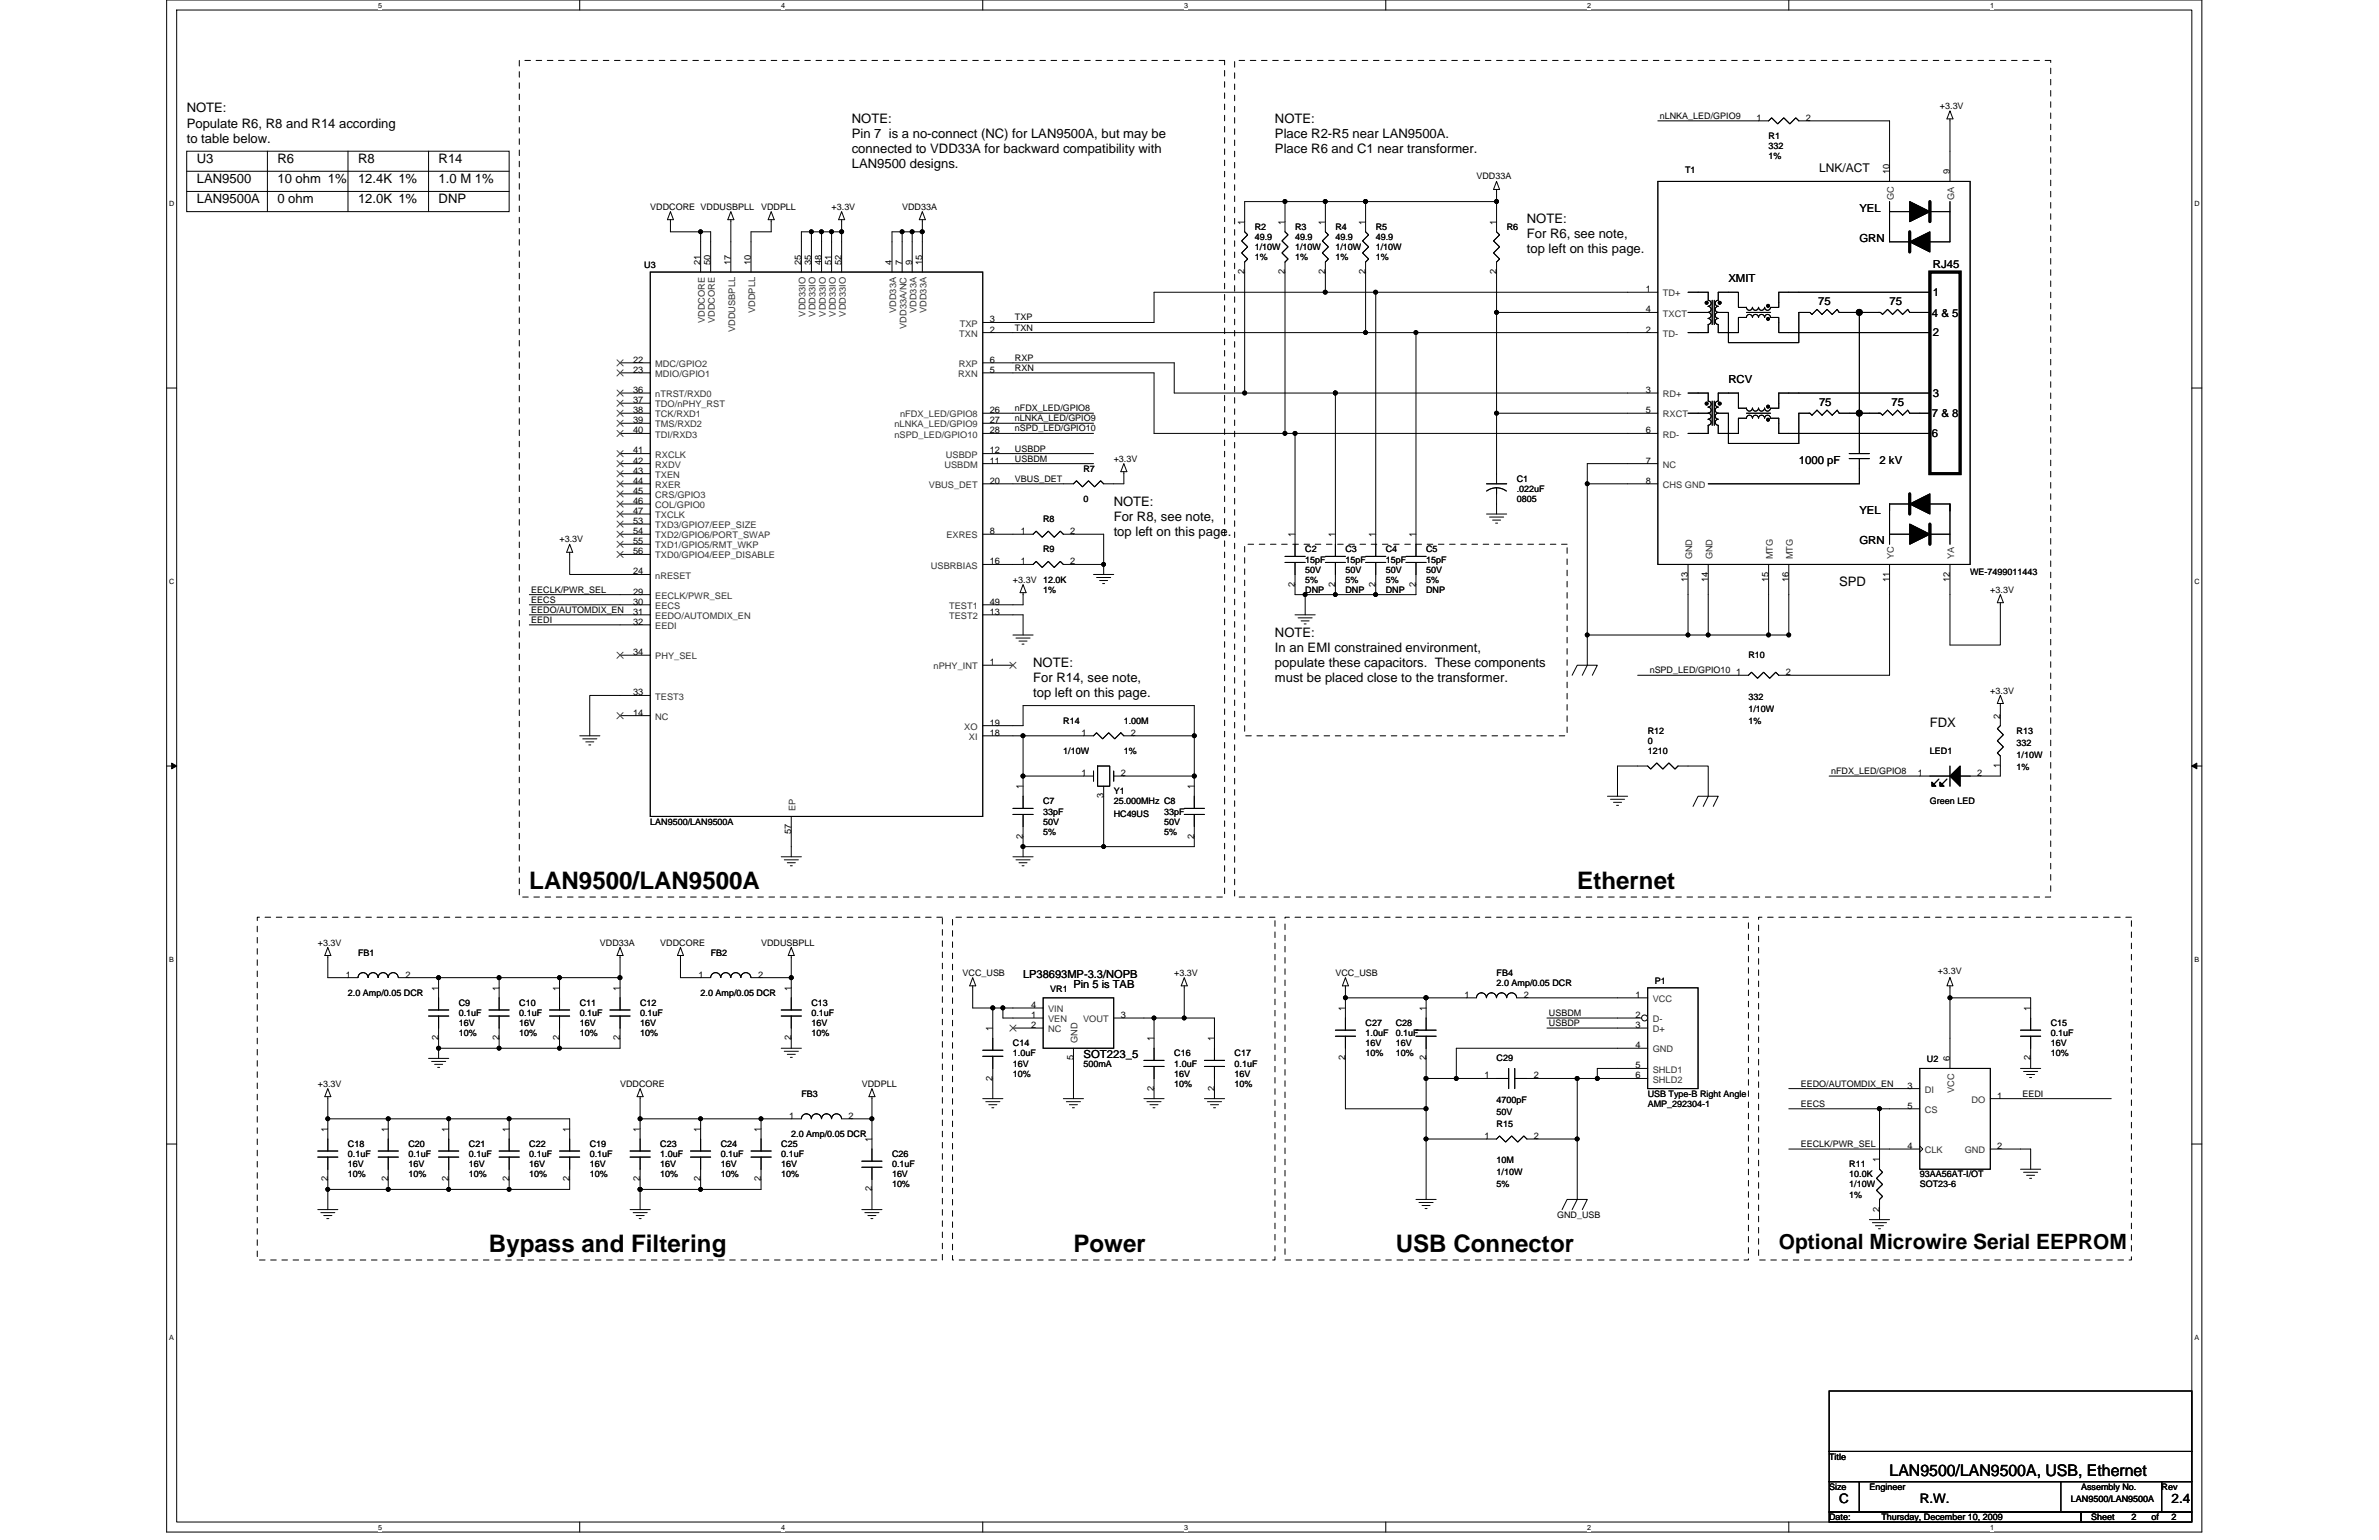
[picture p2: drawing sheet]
<svg xmlns="http://www.w3.org/2000/svg" width="432mm" height="279mm" viewBox="0 0 432 279" stroke-linecap="round" stroke-linejoin="round" font-family="sans-serif">
<defs><g id="words">
<g font-size="4.4">
<text x="96.1" y="161.3">LAN9500/LAN9500A</text>
<text x="286.3" y="161.3">Ethernet</text>
<text x="88.8" y="227.2">Bypass and Filtering</text>
<text x="194.8" y="227.2">Power</text>
<text x="253.3" y="227.2">USB Connector</text>
</g>
<text font-size="3.8" x="322.9" y="226.6">Optional Microwire Serial EEPROM</text>
<text font-size="2.9" x="343" y="267.8">LAN9500/LAN9500A, USB, Ethernet</text>
<g font-size="2.4">
<text x="33.9" y="20.4">NOTE:</text>
<text x="33.9" y="23.1">Populate R6, R8 and R14 according</text>
<text x="154.6" y="22.2">NOTE:</text>
<text x="231.4" y="22.2">NOTE:</text>
<text x="33.9" y="25.9">to table below.</text>
<text x="35.7" y="29.5">U3</text>
<text x="50.4" y="29.5">R6</text>
<text x="65" y="29.5">R8</text>
<text x="79.6" y="29.5">R14</text>
<text x="154.6" y="25">Pin 7 is a no-connect (NC) for LAN9500A, but may be</text>
<text x="154.6" y="27.7">connected to VDD33A for backward compatibility with</text>
<text x="231.4" y="25">Place R2-R5 near LAN9500A.</text>
<text x="231.4" y="27.7">Place R6 and C1 near transformer.</text>
<text x="35.7" y="33.2">LAN9500</text>
<text x="50.4" y="33.2">10 ohm 1%</text>
<text x="65" y="33.2">12.4K 1%</text>
<text x="79.6" y="33.2">1.0 M 1%</text>
<text x="154.6" y="30.4">LAN9500 designs.</text>
<text x="35.7" y="36.9">LAN9500A</text>
<text x="50.4" y="36.9">0 ohm</text>
<text x="65" y="36.9">12.0K 1%</text>
<text x="79.6" y="36.9">DNP</text>
<text x="277.1" y="40.5">NOTE:</text>
<text x="277.1" y="43.2">For R6, see note,</text>
<text x="277.1" y="46">top left on this page.</text>
<text x="202.1" y="91.7">NOTE:</text>
<text x="202.1" y="94.4">For R8, see note,</text>
<text x="202.1" y="97.2">top left on this page.</text>
<text x="333.8" y="106.3">SPD</text>
<text x="231.4" y="115.5">NOTE:</text>
<text x="231.4" y="118.2">In an EMI constrained environment,</text>
<text x="187.5" y="121">NOTE:</text>
<text x="187.5" y="123.7">For R14, see note,</text>
<text x="231.4" y="120.9">populate these capacitors. These components</text>
<text x="231.4" y="123.7">must be placed close to the transformer.</text>
<text x="187.5" y="126.4">top left on this page.</text>
<text x="350.3" y="132">FDX</text>
<text x="333.8" y="272.8">C</text>
<text x="348.4" y="272.8">R.W.</text>
<text x="394.2" y="272.8">2.4</text>
</g>
<text font-size="2.2" x="330.2" y="31.2">LNK/ACT</text>
<g font-size="2">
<text x="337.5" y="38.4">YEL</text>
<text x="337.5" y="43.9">GRN</text>
<text x="313.7" y="51.2">XMIT</text>
<text x="350.8" y="48.6">RJ45</text>
<text x="350.8" y="53.7">1</text>
<text x="330" y="55.4">75</text>
<text x="343" y="55.4">75</text>
<text x="350.6" y="57.6">4 &amp; 5</text>
<text x="350.8" y="61">2</text>
<text x="313.7" y="69.4">RCV</text>
<text x="330.2" y="73.7">75</text>
<text x="343.3" y="73.7">75</text>
<text x="350.6" y="75.7">7 &amp; 8</text>
<text x="350.8" y="72">3</text>
<text x="350.6" y="79.3">6</text>
<text x="326.5" y="84.1">1000 pF</text>
<text x="341.1" y="84.1">2 kV</text>
<text x="337.5" y="93.2">YEL</text>
<text x="337.5" y="98.7">GRN</text>
<text x="185.7" y="177.4">LP38693MP-3.3/NOPB</text>
<text x="194.8" y="179.2">Pin 5 is TAB</text>
<text x="196.7" y="192">SOT223_5</text>
</g>
<g font-size="1.7">
<text x="318.8" y="21.9">1</text>
<text x="327.8" y="21.9">2</text>
<text x="342.9" y="31.6" transform="rotate(-90 342.9 31.6)">10</text>
<text x="353.9" y="31.6" transform="rotate(-90 353.9 31.6)">9</text>
<text x="225.9" y="40.8" transform="rotate(-90 225.9 40.8)">1</text>
<text x="233.2" y="40.8" transform="rotate(-90 233.2 40.8)">1</text>
<text x="240.5" y="40.8" transform="rotate(-90 240.5 40.8)">1</text>
<text x="247.8" y="40.8" transform="rotate(-90 247.8 40.8)">1</text>
<text x="271.6" y="40.8" transform="rotate(-90 271.6 40.8)">1</text>
<text x="127.1" y="48.1" transform="rotate(-90 127.1 48.1)">21</text>
<text x="129" y="48.1" transform="rotate(-90 129 48.1)">50</text>
<text x="132.6" y="48.1" transform="rotate(-90 132.6 48.1)">17</text>
<text x="136.3" y="48.1" transform="rotate(-90 136.3 48.1)">10</text>
<text x="145.4" y="48.1" transform="rotate(-90 145.4 48.1)">25</text>
<text x="147.3" y="48.1" transform="rotate(-90 147.3 48.1)">35</text>
<text x="149.1" y="48.1" transform="rotate(-90 149.1 48.1)">48</text>
<text x="150.9" y="48.1" transform="rotate(-90 150.9 48.1)">51</text>
<text x="152.7" y="48.1" transform="rotate(-90 152.7 48.1)">52</text>
<text x="161.9" y="48.1" transform="rotate(-90 161.9 48.1)">4</text>
<text x="163.7" y="48.1" transform="rotate(-90 163.7 48.1)">7</text>
<text x="165.5" y="48.1" transform="rotate(-90 165.5 48.1)">9</text>
<text x="167.4" y="48.1" transform="rotate(-90 167.4 48.1)">15</text>
<text x="225.9" y="49.7" transform="rotate(-90 225.9 49.7)">2</text>
<text x="233.2" y="49.7" transform="rotate(-90 233.2 49.7)">2</text>
<text x="240.5" y="49.7" transform="rotate(-90 240.5 49.7)">2</text>
<text x="247.8" y="49.7" transform="rotate(-90 247.8 49.7)">2</text>
<text x="271.6" y="49.7" transform="rotate(-90 271.6 49.7)">2</text>
<text x="298.7" y="53">1</text>
<text x="179.6" y="58.5">3</text>
<text x="298.7" y="56.7">4</text>
<text x="114.9" y="65.8">22</text>
<text x="179.6" y="65.8">6</text>
<text x="179.6" y="60.3">2</text>
<text x="298.7" y="60.3">2</text>
<text x="114.9" y="67.6">23</text>
<text x="114.9" y="71.3">36</text>
<text x="179.6" y="67.6">5</text>
<text x="298.7" y="71.3">3</text>
<text x="114.9" y="75">38</text>
<text x="114.9" y="76.8">39</text>
<text x="114.9" y="73.1">37</text>
<text x="179.6" y="76.8">27</text>
<text x="179.6" y="75">26</text>
<text x="298.7" y="75">5</text>
<text x="114.9" y="82.3">41</text>
<text x="114.9" y="78.6">40</text>
<text x="179.6" y="82.3">12</text>
<text x="179.6" y="78.6">28</text>
<text x="298.7" y="78.6">6</text>
<text x="114.9" y="85.9">43</text>
<text x="114.9" y="87.8">44</text>
<text x="114.9" y="84.1">42</text>
<text x="114.9" y="89.6">45</text>
<text x="179.6" y="87.8">20</text>
<text x="179.6" y="84.1">11</text>
<text x="298.7" y="87.8">8</text>
<text x="298.7" y="84.1">7</text>
<text x="114.9" y="91.4">46</text>
<text x="114.9" y="95.1">53</text>
<text x="114.9" y="93.2">47</text>
<text x="114.9" y="96.9">54</text>
<text x="114.9" y="98.7">55</text>
<text x="114.9" y="100.6">56</text>
<text x="179.6" y="96.9">8</text>
<text x="185.3" y="96.9">1</text>
<text x="194.3" y="96.9">2</text>
<text x="235" y="97.5" transform="rotate(-90 235 97.5)">1</text>
<text x="242.4" y="97.5" transform="rotate(-90 242.4 97.5)">1</text>
<text x="249.7" y="97.5" transform="rotate(-90 249.7 97.5)">1</text>
<text x="257" y="97.5" transform="rotate(-90 257 97.5)">1</text>
<text x="114.9" y="107.9">29</text>
<text x="114.9" y="104.2">24</text>
<text x="179.6" y="102.4">16</text>
<text x="185.3" y="102.4">1</text>
<text x="194.3" y="102.4">2</text>
<text x="235" y="106.4" transform="rotate(-90 235 106.4)">2</text>
<text x="242.4" y="106.4" transform="rotate(-90 242.4 106.4)">2</text>
<text x="249.7" y="106.4" transform="rotate(-90 249.7 106.4)">2</text>
<text x="257" y="106.4" transform="rotate(-90 257 106.4)">2</text>
<text x="306.4" y="105.5" transform="rotate(-90 306.4 105.5)">13</text>
<text x="310" y="105.5" transform="rotate(-90 310 105.5)">14</text>
<text x="321" y="105.5" transform="rotate(-90 321 105.5)">15</text>
<text x="324.7" y="105.5" transform="rotate(-90 324.7 105.5)">16</text>
<text x="342.9" y="105.5" transform="rotate(-90 342.9 105.5)">11</text>
<text x="353.9" y="105.5" transform="rotate(-90 353.9 105.5)">12</text>
<text x="114.9" y="109.7">30</text>
<text x="114.9" y="111.5">31</text>
<text x="114.9" y="113.3">32</text>
<text x="179.6" y="111.5">13</text>
<text x="179.6" y="109.7">49</text>
<text x="114.9" y="118.9">34</text>
<text x="179.6" y="120.7">1</text>
<text x="315.2" y="122.5">1</text>
<text x="324.1" y="122.5">2</text>
<text x="114.9" y="129.8">14</text>
<text x="114.9" y="126.2">33</text>
<text x="179.6" y="131.6">19</text>
<text x="363.1" y="130.4" transform="rotate(-90 363.1 130.4)">2</text>
<text x="179.6" y="133.5">18</text>
<text x="196.3" y="133.5">1</text>
<text x="205.3" y="133.5">2</text>
<text x="185.7" y="143.2" transform="rotate(-90 185.7 143.2)">1</text>
<text x="196.3" y="140.8">1</text>
<text x="203.4" y="140.8">2</text>
<text x="216.7" y="143.2" transform="rotate(-90 216.7 143.2)">1</text>
<text x="348.1" y="140.8">1</text>
<text x="358.9" y="140.8">2</text>
<text x="363.1" y="139.4" transform="rotate(-90 363.1 139.4)">1</text>
<text x="200.3" y="144.8" transform="rotate(-90 200.3 144.8)">3</text>
<text x="143.6" y="151.3" transform="rotate(-90 143.6 151.3)">57</text>
<text x="185.7" y="152.1" transform="rotate(-90 185.7 152.1)">2</text>
<text x="216.7" y="152.1" transform="rotate(-90 216.7 152.1)">2</text>
<text x="62.8" y="177.4">1</text>
<text x="73.6" y="177.4">2</text>
<text x="79.6" y="179.8" transform="rotate(-90 79.6 179.8)">1</text>
<text x="90.6" y="179.8" transform="rotate(-90 90.6 179.8)">1</text>
<text x="101.5" y="179.8" transform="rotate(-90 101.5 179.8)">1</text>
<text x="112.5" y="179.8" transform="rotate(-90 112.5 179.8)">1</text>
<text x="126.8" y="177.4">1</text>
<text x="137.6" y="177.4">2</text>
<text x="143.6" y="179.8" transform="rotate(-90 143.6 179.8)">1</text>
<text x="187.1" y="182.9">4</text>
<text x="187.1" y="184.7">1</text>
<text x="203.4" y="184.7">3</text>
<text x="244.2" y="183.4" transform="rotate(-90 244.2 183.4)">1</text>
<text x="258.8" y="183.4" transform="rotate(-90 258.8 183.4)">1</text>
<text x="265.8" y="181">1</text>
<text x="276.6" y="181">2</text>
<text x="296.9" y="181">1</text>
<text x="296.9" y="184.7">2</text>
<text x="368.6" y="183.4" transform="rotate(-90 368.6 183.4)">1</text>
<text x="79.6" y="188.7" transform="rotate(-90 79.6 188.7)">2</text>
<text x="90.6" y="188.7" transform="rotate(-90 90.6 188.7)">2</text>
<text x="101.5" y="188.7" transform="rotate(-90 101.5 188.7)">2</text>
<text x="112.5" y="188.7" transform="rotate(-90 112.5 188.7)">2</text>
<text x="143.6" y="188.7" transform="rotate(-90 143.6 188.7)">2</text>
<text x="180.2" y="187.1" transform="rotate(-90 180.2 187.1)">1</text>
<text x="187.1" y="186.5">2</text>
<text x="209.4" y="188.9" transform="rotate(-90 209.4 188.9)">1</text>
<text x="220.4" y="188.9" transform="rotate(-90 220.4 188.9)">1</text>
<text x="296.9" y="186.5">3</text>
<text x="296.9" y="190.2">4</text>
<text x="180.2" y="196" transform="rotate(-90 180.2 196)">2</text>
<text x="194.8" y="192.4" transform="rotate(-90 194.8 192.4)">5</text>
<text x="209.4" y="197.9" transform="rotate(-90 209.4 197.9)">2</text>
<text x="220.4" y="197.9" transform="rotate(-90 220.4 197.9)">2</text>
<text x="244.2" y="192.4" transform="rotate(-90 244.2 192.4)">2</text>
<text x="258.8" y="192.4" transform="rotate(-90 258.8 192.4)">2</text>
<text x="269.4" y="195.6">1</text>
<text x="278.4" y="195.6">2</text>
<text x="296.9" y="193.8">5</text>
<text x="296.9" y="195.6">6</text>
<text x="346.2" y="197.5">3</text>
<text x="353.9" y="192.6" transform="rotate(-90 353.9 192.6)">6</text>
<text x="368.6" y="192.4" transform="rotate(-90 368.6 192.4)">2</text>
<text x="143.3" y="203">1</text>
<text x="154" y="203">2</text>
<text x="346.2" y="201.1">5</text>
<text x="362.5" y="199.3">1</text>
<text x="59.5" y="205.4" transform="rotate(-90 59.5 205.4)">1</text>
<text x="70.4" y="205.4" transform="rotate(-90 70.4 205.4)">1</text>
<text x="81.4" y="205.4" transform="rotate(-90 81.4 205.4)">1</text>
<text x="92.4" y="205.4" transform="rotate(-90 92.4 205.4)">1</text>
<text x="103.4" y="205.4" transform="rotate(-90 103.4 205.4)">1</text>
<text x="116.2" y="205.4" transform="rotate(-90 116.2 205.4)">1</text>
<text x="127.1" y="205.4" transform="rotate(-90 127.1 205.4)">1</text>
<text x="138.1" y="205.4" transform="rotate(-90 138.1 205.4)">1</text>
<text x="158.2" y="207.2" transform="rotate(-90 158.2 207.2)">1</text>
<text x="269.4" y="206.6">1</text>
<text x="278.4" y="206.6">2</text>
<text x="346.2" y="208.4">4</text>
<text x="362.5" y="208.4">2</text>
<text x="59.5" y="214.3" transform="rotate(-90 59.5 214.3)">2</text>
<text x="70.4" y="214.3" transform="rotate(-90 70.4 214.3)">2</text>
<text x="81.4" y="214.3" transform="rotate(-90 81.4 214.3)">2</text>
<text x="92.4" y="214.3" transform="rotate(-90 92.4 214.3)">2</text>
<text x="103.4" y="214.3" transform="rotate(-90 103.4 214.3)">2</text>
<text x="116.2" y="214.3" transform="rotate(-90 116.2 214.3)">2</text>
<text x="127.1" y="214.3" transform="rotate(-90 127.1 214.3)">2</text>
<text x="138.1" y="214.3" transform="rotate(-90 138.1 214.3)">2</text>
<text x="341.1" y="210.9" transform="rotate(-90 341.1 210.9)">1</text>
<text x="158.2" y="216.2" transform="rotate(-90 158.2 216.2)">2</text>
<text x="341.1" y="219.8" transform="rotate(-90 341.1 219.8)">2</text>
</g>
<g font-size="1.7" fill="#333">
<text x="343.7" y="36.3" transform="rotate(-90 343.7 36.3)">GC</text>
<text x="354.7" y="36.3" transform="rotate(-90 354.7 36.3)">GA</text>
<text x="301.8" y="53.8">TD+</text>
<text x="127.9" y="58.7" transform="rotate(-90 127.9 58.7)">VDDCORE</text>
<text x="129.8" y="58.7" transform="rotate(-90 129.8 58.7)">VDDCORE</text>
<text x="137.1" y="56.8" transform="rotate(-90 137.1 56.8)">VDDPLL</text>
<text x="146.2" y="57.4" transform="rotate(-90 146.2 57.4)">VDD33IO</text>
<text x="148" y="57.4" transform="rotate(-90 148 57.4)">VDD33IO</text>
<text x="149.9" y="57.4" transform="rotate(-90 149.9 57.4)">VDD33IO</text>
<text x="151.7" y="57.4" transform="rotate(-90 151.7 57.4)">VDD33IO</text>
<text x="153.5" y="57.4" transform="rotate(-90 153.5 57.4)">VDD33IO</text>
<text x="162.7" y="56.8" transform="rotate(-90 162.7 56.8)">VDD33A</text>
<text x="164.5" y="59.7" transform="rotate(-90 164.5 59.7)">VDD33A/NC</text>
<text x="166.3" y="56.8" transform="rotate(-90 166.3 56.8)">VDD33A</text>
<text x="168.2" y="56.8" transform="rotate(-90 168.2 56.8)">VDD33A</text>
<text x="174.2" y="59.2">TXP</text>
<text x="301.8" y="57.4">TXCT</text>
<text x="133.4" y="60.2" transform="rotate(-90 133.4 60.2)">VDDUSBPLL</text>
<text x="174.1" y="61.1">TXN</text>
<text x="301.8" y="61.1">TD-</text>
<text x="118.9" y="68.4">MDIO/GPIO1</text>
<text x="118.9" y="66.6">MDC/GPIO2</text>
<text x="173.9" y="68.4">RXN</text>
<text x="174" y="66.6">RXP</text>
<text x="118.9" y="75.7">TCK/RXD1</text>
<text x="118.9" y="77.5">TMS/RXD2</text>
<text x="118.9" y="72.1">nTRST/RXD0</text>
<text x="118.9" y="73.9">TDO/nPHY_RST</text>
<text x="162.3" y="77.5">nLNKA_LED/GPIO9</text>
<text x="163.4" y="75.7">nFDX_LED/GPIO8</text>
<text x="301.8" y="72.1">RD+</text>
<text x="301.8" y="75.7">RXCT</text>
<text x="118.9" y="83">RXCLK</text>
<text x="118.9" y="79.4">TDI/RXD3</text>
<text x="162.3" y="79.4">nSPD_LED/GPIO10</text>
<text x="171.7" y="83">USBDP</text>
<text x="301.8" y="79.4">RD-</text>
<text x="118.9" y="86.7">TXEN</text>
<text x="118.9" y="88.5">RXER</text>
<text x="118.9" y="84.9">RXDV</text>
<text x="168.6" y="88.5">VBUS_DET</text>
<text x="171.4" y="84.9">USBDM</text>
<text x="301.8" y="88.5">CHS GND</text>
<text x="301.8" y="84.9">NC</text>
<text x="118.9" y="90.3">CRS/GPIO3</text>
<text x="118.9" y="92.2">COL/GPIO0</text>
<text x="118.9" y="95.8">TXD3/GPIO7/EEP_SIZE</text>
<text x="118.9" y="94">TXCLK</text>
<text x="118.9" y="97.7">TXD2/GPIO6/PORT_SWAP</text>
<text x="118.9" y="99.5">TXD1/GPIO5/RMT_WKP</text>
<text x="118.9" y="101.3">TXD0/GPIO4/EEP_DISABLE</text>
<text x="171.8" y="97.7">EXRES</text>
<text x="307.1" y="101.5" transform="rotate(-90 307.1 101.5)">GND</text>
<text x="310.8" y="101.5" transform="rotate(-90 310.8 101.5)">GND</text>
<text x="321.8" y="101.5" transform="rotate(-90 321.8 101.5)">MTG</text>
<text x="325.4" y="101.5" transform="rotate(-90 325.4 101.5)">MTG</text>
<text x="343.7" y="101.5" transform="rotate(-90 343.7 101.5)">YC</text>
<text x="354.7" y="101.5" transform="rotate(-90 354.7 101.5)">YA</text>
<text x="118.9" y="105">nRESET</text>
<text x="169" y="103.1">USBRBIAS</text>
<text x="118.9" y="110.5">EECS</text>
<text x="118.9" y="112.3">EEDO/AUTOMDIX_EN</text>
<text x="118.9" y="108.6">EECLK/PWR_SEL</text>
<text x="172.3" y="112.3">TEST2</text>
<text x="172.3" y="110.5">TEST1</text>
<text x="118.9" y="119.6">PHY_SEL</text>
<text x="118.9" y="114.1">EEDI</text>
<text x="169.5" y="121.4">nPHY_INT</text>
<text x="118.9" y="130.6">NC</text>
<text x="118.9" y="126.9">TEST3</text>
<text x="175" y="132.4">XO</text>
<text x="175.9" y="134.2">XI</text>
<text x="144.4" y="147.2" transform="rotate(-90 144.4 147.2)">EP</text>
<text x="190.2" y="183.6">VIN</text>
<text x="190.2" y="185.4">VEN</text>
<text x="196.6" y="185.4">VOUT</text>
<text x="300" y="181.8">VCC</text>
<text x="300" y="185.4">D-</text>
<text x="190.2" y="187.3">NC</text>
<text x="195.6" y="189.3" transform="rotate(-90 195.6 189.3)">GND</text>
<text x="300" y="187.3">D+</text>
<text x="300" y="190.9">GND</text>
<text x="300" y="194.6">SHLD1</text>
<text x="300" y="196.4">SHLD2</text>
<text x="349.4" y="198.2">DI</text>
<text x="349.4" y="201.9">CS</text>
<text x="354.7" y="198.3" transform="rotate(-90 354.7 198.3)">VCC</text>
<text x="357.8" y="200.1">DO</text>
<text x="349.4" y="209.2">CLK</text>
<text x="356.6" y="209.2">GND</text>
</g>
<g font-size="1.6">
<text x="301.3" y="21.6">nLNKA_LED/GPIO9</text>
<text x="352.1" y="19.8">+3.3V</text>
<text x="321" y="25.3">R1</text>
<text x="321" y="27.1">332</text>
<text x="321" y="28.9">1%</text>
<text x="268" y="32.6">VDD33A</text>
<text x="305.8" y="31.5">T1</text>
<text x="118" y="38.1">VDDCORE VDDUSBPLL</text>
<text x="138.1" y="38.1">VDDPLL</text>
<text x="150.9" y="38.1">+3.3V</text>
<text x="163.7" y="38.1">VDD33A</text>
<text x="227.8" y="41.7">R2</text>
<text x="235.1" y="41.7">R3</text>
<text x="242.4" y="41.7">R4</text>
<text x="249.7" y="41.7">R5</text>
<text x="273.5" y="41.7">R6</text>
<text x="227.8" y="43.5">49.9</text>
<text x="227.8" y="45.4">1/10W</text>
<text x="227.8" y="47.2">1%</text>
<text x="235.1" y="43.5">49.9</text>
<text x="235.1" y="45.4">1/10W</text>
<text x="235.1" y="47.2">1%</text>
<text x="242.4" y="43.5">49.9</text>
<text x="242.4" y="45.4">1/10W</text>
<text x="242.4" y="47.2">1%</text>
<text x="249.7" y="43.5">49.9</text>
<text x="249.7" y="45.4">1/10W</text>
<text x="249.7" y="47.2">1%</text>
<text x="116.9" y="48.7">U3</text>
<text x="184.2" y="60">TXN</text>
<text x="184.2" y="58.1">TXP</text>
<text x="184.2" y="65.5">RXP</text>
<text x="184.2" y="67.3">RXN</text>
<text x="184.2" y="74.6">nFDX_LED/GPIO8</text>
<text x="184.2" y="76.4">nLNKA_LED/GPIO9</text>
<text x="184.2" y="78.3">nSPD_LED/GPIO10</text>
<text x="184.2" y="81.9">USBDP</text>
<text x="184.2" y="83.8">USBDM</text>
<text x="202.1" y="83.8">+3.3V</text>
<text x="184.2" y="87.4">VBUS_DET</text>
<text x="196.7" y="85.6">R7</text>
<text x="275.3" y="87.4">C1</text>
<text x="275.3" y="89.3">.022uF</text>
<text x="189.3" y="94.7">R8</text>
<text x="196.7" y="91.1">0</text>
<text x="275.3" y="91.1">0805</text>
<text x="101.6" y="98.4">+3.3V</text>
<text x="189.3" y="100.2">R9</text>
<text x="236.9" y="100.2">C2</text>
<text x="244.2" y="100.2">C3</text>
<text x="251.5" y="100.2">C4</text>
<text x="258.8" y="100.2">C5</text>
<text x="96.4" y="107.5">EECLK/PWR_SEL</text>
<text x="183.9" y="105.7">+3.3V</text>
<text x="189.3" y="105.7">12.0K</text>
<text x="189.3" y="107.5">1%</text>
<text x="236.9" y="102.1">15pF</text>
<text x="236.9" y="103.9">50V</text>
<text x="236.9" y="105.7">5%</text>
<text x="236.9" y="107.5">DNP</text>
<text x="244.2" y="102.1">15pF</text>
<text x="244.2" y="103.9">50V</text>
<text x="244.2" y="105.7">5%</text>
<text x="244.2" y="107.5">DNP</text>
<text x="251.5" y="102.1">15pF</text>
<text x="251.5" y="103.9">50V</text>
<text x="251.5" y="105.7">5%</text>
<text x="251.5" y="107.5">DNP</text>
<text x="258.8" y="102.1">15pF</text>
<text x="258.8" y="103.9">50V</text>
<text x="258.8" y="105.7">5%</text>
<text x="258.8" y="107.5">DNP</text>
<text x="357.6" y="104.2">WE-7499011443</text>
<text x="361.3" y="107.5">+3.3V</text>
<text x="96.4" y="109.4">EECS</text>
<text x="96.4" y="111.2">EEDO/AUTOMDIX_EN</text>
<text x="96.4" y="113">EEDI</text>
<text x="317.4" y="119.4">R10</text>
<text x="299.4" y="122.2">nSPD_LED/GPIO10</text>
<text x="361.3" y="125.8">+3.3V</text>
<text x="193" y="131.3">R14</text>
<text x="204" y="131.3">1.00M</text>
<text x="317.4" y="126.9">332</text>
<text x="317.4" y="129.1">1/10W</text>
<text x="317.4" y="131.3">1%</text>
<text x="193" y="136.8">1/10W</text>
<text x="204" y="136.8">1%</text>
<text x="299.1" y="133.1">R12</text>
<text x="299.1" y="135">0</text>
<text x="299.1" y="136.8">1210</text>
<text x="350.3" y="136.8">LED1</text>
<text x="366" y="133.1">R13</text>
<text x="366" y="135.3">332</text>
<text x="366" y="137.5">1/10W</text>
<text x="332.4" y="140.4">nFDX_LED/GPIO8</text>
<text x="366" y="139.7">1%</text>
<text x="118" y="149.6">LAN9500/LAN9500A</text>
<text x="189.3" y="145.9">C7</text>
<text x="189.3" y="147.8">33pF</text>
<text x="189.3" y="149.6">50V</text>
<text x="202.1" y="144.1">Y1</text>
<text x="202.1" y="145.9">25.000MHz C8</text>
<text x="202.1" y="148.1">HC49US</text>
<text x="211.3" y="147.8">33pF</text>
<text x="211.3" y="149.6">50V</text>
<text x="350.3" y="145.9">Green LED</text>
<text x="189.3" y="151.4">5%</text>
<text x="211.3" y="151.4">5%</text>
<text x="57.7" y="171.6">+3.3V</text>
<text x="65" y="173.4">FB1</text>
<text x="108.9" y="171.6">VDD33A</text>
<text x="119.8" y="171.6">VDDCORE</text>
<text x="129" y="173.4">FB2</text>
<text x="138.1" y="171.6">VDDUSBPLL</text>
<text x="174.7" y="177">VCC_USB</text>
<text x="190.6" y="180">VR1</text>
<text x="213.1" y="177">+3.3V</text>
<text x="242.4" y="177">VCC_USB</text>
<text x="271.6" y="177">FB4</text>
<text x="271.6" y="178.9">2.0 Amp/0.05 DCR</text>
<text x="300.4" y="178.5">P1</text>
<text x="351.7" y="176.7">+3.3V</text>
<text x="63.2" y="180.7">2.0 Amp/0.05 DCR</text>
<text x="83.3" y="182.5">C9</text>
<text x="83.3" y="184.4">0.1uF</text>
<text x="94.3" y="182.5">C10</text>
<text x="94.3" y="184.4">0.1uF</text>
<text x="105.2" y="182.5">C11</text>
<text x="105.2" y="184.4">0.1uF</text>
<text x="116.2" y="182.5">C12</text>
<text x="116.2" y="184.4">0.1uF</text>
<text x="127.2" y="180.7">2.0 Amp/0.05 DCR</text>
<text x="147.3" y="182.5">C13</text>
<text x="147.3" y="184.4">0.1uF</text>
<text x="281.1" y="184.3">USBDM</text>
<text x="83.3" y="186.2">16V</text>
<text x="83.3" y="188">10%</text>
<text x="94.3" y="186.2">16V</text>
<text x="94.3" y="188">10%</text>
<text x="105.2" y="186.2">16V</text>
<text x="105.2" y="188">10%</text>
<text x="116.2" y="186.2">16V</text>
<text x="116.2" y="188">10%</text>
<text x="147.3" y="186.2">16V</text>
<text x="147.3" y="188">10%</text>
<text x="183.9" y="189.8">C14</text>
<text x="183.9" y="191.7">1.0uF</text>
<text x="213.1" y="191.7">C16</text>
<text x="224.1" y="191.7">C17</text>
<text x="247.9" y="186.2">C27</text>
<text x="247.9" y="188">1.0uF</text>
<text x="247.9" y="189.8">16V</text>
<text x="247.9" y="191.7">10%</text>
<text x="253.3" y="186.2">C28</text>
<text x="253.3" y="188">0.1uF</text>
<text x="253.3" y="189.8">16V</text>
<text x="253.3" y="191.7">10%</text>
<text x="281.1" y="186.2">USBDP</text>
<text x="372.2" y="186.2">C15</text>
<text x="372.2" y="188">0.1uF</text>
<text x="372.2" y="189.8">16V</text>
<text x="372.2" y="191.7">10%</text>
<text x="57.7" y="197.1">+3.3V</text>
<text x="112.5" y="197.1">VDDCORE</text>
<text x="156.4" y="197.1">VDDPLL</text>
<text x="183.9" y="193.5">16V</text>
<text x="183.9" y="195.3">10%</text>
<text x="196.7" y="193.5">500mA</text>
<text x="213.1" y="193.5">1.0uF</text>
<text x="213.1" y="195.3">16V</text>
<text x="213.1" y="197.1">10%</text>
<text x="224.1" y="193.5">0.1uF</text>
<text x="224.1" y="195.3">16V</text>
<text x="224.1" y="197.1">10%</text>
<text x="271.6" y="192.6">C29</text>
<text x="326.9" y="197.1">EEDO/AUTOMDIX_EN</text>
<text x="349.7" y="192.8">U2</text>
<text x="145.5" y="199">FB3</text>
<text x="271.6" y="200.1">4700pF</text>
<text x="271.6" y="202.3">50V</text>
<text x="299.1" y="199">USB Type-B Right Angle</text>
<text x="299.1" y="200.8">AMP_292304-1</text>
<text x="326.9" y="200.8">EECS</text>
<text x="367.1" y="199">EEDI</text>
<text x="63.2" y="208.1">C18</text>
<text x="63.2" y="210">0.1uF</text>
<text x="74.1" y="208.1">C20</text>
<text x="74.1" y="210">0.1uF</text>
<text x="85.1" y="208.1">C21</text>
<text x="85.1" y="210">0.1uF</text>
<text x="96.1" y="208.1">C22</text>
<text x="96.1" y="210">0.1uF</text>
<text x="107" y="208.1">C19</text>
<text x="107" y="210">0.1uF</text>
<text x="119.8" y="208.1">C23</text>
<text x="119.8" y="210">1.0uF</text>
<text x="130.8" y="208.1">C24</text>
<text x="130.8" y="210">0.1uF</text>
<text x="141.8" y="208.1">C25</text>
<text x="141.8" y="210">0.1uF</text>
<text x="143.6" y="206.3">2.0 Amp/0.05 DCR</text>
<text x="161.9" y="210">C26</text>
<text x="271.6" y="204.5">R15</text>
<text x="326.9" y="208.1">EECLK/PWR_SEL</text>
<text x="63.2" y="211.8">16V</text>
<text x="63.2" y="213.6">10%</text>
<text x="74.1" y="211.8">16V</text>
<text x="74.1" y="213.6">10%</text>
<text x="85.1" y="211.8">16V</text>
<text x="85.1" y="213.6">10%</text>
<text x="96.1" y="211.8">16V</text>
<text x="96.1" y="213.6">10%</text>
<text x="107" y="211.8">16V</text>
<text x="107" y="213.6">10%</text>
<text x="119.8" y="211.8">16V</text>
<text x="119.8" y="213.6">10%</text>
<text x="130.8" y="211.8">16V</text>
<text x="130.8" y="213.6">10%</text>
<text x="141.8" y="211.8">16V</text>
<text x="141.8" y="213.6">10%</text>
<text x="161.9" y="211.8">0.1uF</text>
<text x="161.9" y="213.6">16V</text>
<text x="161.9" y="215.4">10%</text>
<text x="271.6" y="211.1">10M</text>
<text x="271.6" y="213.3">1/10W</text>
<text x="271.6" y="215.4">5%</text>
<text x="335.6" y="211.8">R11</text>
<text x="335.6" y="213.6">10.0K</text>
<text x="335.6" y="215.4">1/10W</text>
<text x="348.4" y="213.6">93AA56AT-I/OT</text>
<text x="348.4" y="215.4">SOT23-6</text>
<text x="282.6" y="220.9">GND_USB</text>
<text x="335.6" y="217.3">1%</text>
<text x="332" y="264.8">Title</text>
<text x="332" y="270.3">Size</text>
<text x="332" y="275.8">Date:</text>
<text x="339.3" y="270.3">Engineer</text>
<text x="341.5" y="275.8">Thursday, December 10, 2009</text>
<text x="375.9" y="272.5">LAN9500/LAN9500A</text>
<text x="377.7" y="270.3">Assembly No.</text>
<text x="379.5" y="275.8">Sheet</text>
<text x="386.9" y="275.8">2</text>
<text x="390.5" y="275.8">of</text>
<text x="392.3" y="270.3">Rev</text>
<text x="394.2" y="275.8">2</text>
</g>
<g font-size="1.3">
<text x="68.6" y="1.4">5</text>
<text x="141.8" y="1.4">4</text>
<text x="214.9" y="1.4">3</text>
<text x="288.1" y="1.4">2</text>
<text x="361.3" y="1.4">1</text>
<text x="30.7" y="37.3">D</text>
<text x="398.3" y="37.3">D</text>
<text x="30.7" y="105.9">C</text>
<text x="398.3" y="105.9">C</text>
<text x="30.7" y="174.5">B</text>
<text x="398.3" y="174.5">B</text>
<text x="30.7" y="243">A</text>
<text x="398.3" y="243">A</text>
<text x="68.6" y="277.5">5</text>
<text x="141.8" y="277.5">4</text>
<text x="214.9" y="277.5">3</text>
<text x="288.1" y="277.5">2</text>
<text x="361.3" y="277.5">1</text>
</g>
</g></defs>
<path d="M30.2 0h369.4v278h-369.4zM32.1 1.8h365.7v274.3h-365.7z" fill="none" stroke="#000" stroke-width=".18"/>
<g fill="#fff">
<path d="M68.6 .2h.8v1.5h-.8z"/>
<path d="M68.6 276.3h.8v1.5h-.8z"/>
</g>
<path d="M105.2 0v1.8M105.2 276.1v1.9" fill="none" stroke="#000" stroke-width=".18"/>
<g fill="#fff">
<path d="M141.8 .2h.7v1.5h-.7z"/>
<path d="M141.8 276.3h.7v1.5h-.7z"/>
</g>
<path d="M178.4 0v1.8M178.4 276.1v1.9" fill="none" stroke="#000" stroke-width=".18"/>
<g fill="#fff">
<path d="M214.9 .2h.8v1.5h-.8z"/>
<path d="M214.9 276.3h.8v1.5h-.8z"/>
</g>
<path d="M251.5 0v1.8M251.5 276.1v1.9" fill="none" stroke="#000" stroke-width=".18"/>
<g fill="#fff">
<path d="M288.1 .2h.7v1.5h-.7z"/>
<path d="M288.1 276.3h.7v1.5h-.7z"/>
</g>
<path d="M324.7 0v1.8M324.7 276.1v1.9" fill="none" stroke="#000" stroke-width=".18"/>
<g fill="#fff">
<path d="M361.3 .2h.7v1.5h-.7z"/>
<path d="M361.3 276.3h.7v1.5h-.7z"/>
<path d="M30.7 36.1h1v1.5h-1z"/>
<path d="M398.3 36.1h.9v1.5h-.9z"/>
<path d="M30.7 104.7h1v1.5h-1z"/>
<path d="M398.3 104.7h.9v1.5h-.9z"/>
</g>
<path d="M30.2 70.4h1.9M397.8 70.4h1.8" fill="none" stroke="#000" stroke-width=".18"/>
<g fill="#fff">
<path d="M30.7 173.3h.9v1.4h-.9z"/>
<path d="M398.3 173.3h.9v1.4h-.9z"/>
</g>
<path d="M30.2 139h1.9M397.8 139h1.8" fill="none" stroke="#000" stroke-width=".18"/>
<path d="M31.2 138.5l.9 .5-.9 .5zM397.8 139l.9-.5v1z" fill="#000" stroke="#000" stroke-width=".18"/>
<g fill="#fff">
<path d="M30.7 241.9h.9v1.4h-.9z"/>
<path d="M398.3 241.9h.9v1.4h-.9z"/>
</g>
<g fill="none" stroke="#000" stroke-width=".18">
<path d="M33.9 27.4h58.5v11h-58.5zM33.9 31.1h58.5M33.9 34.7h58.5M48.5 27.4v11M63.2 27.4v11M77.8 27.4v11M121.7 39.9v2.2h5.5M121.7 38.4l.5 1.5h-1.1zM132.7 39.9v9.5M132.7 38.4l.5 1.5h-1.1zM140 39.9v2.2h-3.7v7.3M140 38.4l.5 1.5h-1.1z"/>
<path d="M152.8 39.9v2.2M152.8 38.4l.5 1.5h-1.1zM167.4 39.9v2.2M167.4 38.4l.6 1.5h-1.1zM233.2 36.6h7.4M233.2 36.6h-7.3v5.5l.6 .5-1.1 1.1 1.1 1.1-1.1 1.1 1.1 1.1-.6 .5v23.8M233.2 36.6v3.6M240.6 36.6v3.6M240.6 36.6h7.3M247.9 36.6v3.6M247.9 36.6h23.7M271.6 34.4v2.2"/>
<path d="M271.6 36.6v3.6M271.6 32.9l.6 1.5h-1.1zM300.9 21.9h18.3M328.3 21.9h14.7v5.5M353.9 21.6v5.8M353.9 20.1l.6 1.5h-1.1zM118 49.4h60.4v98.7h-60.4zM127.2 42.1v7.3M127.2 42.1h1.8v7.3M147.3 42.1h-1.8v7.3M147.3 42.1v7.3M147.3 42.1h1.8v7.3"/>
<path d="M149.1 42.1h1.8v7.3M150.9 42.1h1.9M152.8 42.1v7.3M163.7 42.1v7.3M163.7 42.1h-1.8v7.3M163.7 42.1h1.9M165.6 42.1v7.3M165.6 42.1h1.8M167.4 42.1v7.3M233.2 49.4v29.2M240.6 53h9.1v47.9M240.6 49.4v3.6"/>
<path d="M240.6 53h-31.1v5.5h-31.1M247.9 49.4v10.9M249.7 53h45.7M271.6 49.4v7.3M271.6 56.7h23.8M271.6 56.7v18.3M112.5 67.6h5.5M112.5 65.8h5.5M112.5 75h5.5M112.5 76.8h5.5M112.5 71.3h5.5M112.5 73.2h5.5"/>
<path d="M112.5 78.6h5.5M178.4 67.6h31.1v11h23.7M178.4 65.8h34.7v5.5h12.8M178.4 75h20.1M178.4 76.8h20.1M178.4 78.6h20.1M225.9 71.3h16.5M233.2 78.6h1.9M235.1 78.6v18.3M235.1 78.6h60.3M242.4 71.3h53M242.4 71.3v25.6"/>
<path d="M247.9 60.3h-69.5M247.9 60.3h9.1M257 60.3v40.6M257 60.3h38.4M271.6 75v12.8M271.6 75h23.8M103.4 98.7l.5 1.5h-1.1zM112.5 96.9h5.5M112.5 85.9h5.5M112.5 87.8h5.5M112.5 82.3h5.5M112.5 84.1h5.5"/>
<path d="M112.5 89.6h5.5M112.5 91.4h5.5M112.5 95.1h5.5M112.5 98.7h5.5M112.5 93.3h5.5M178.4 82.3h20.1M178.4 84.1h20.1M178.4 87.8h14.6M178.4 96.9h7.3M194.8 96.9h5.5v5.5M204 85.6v2.2h-1.9M204 84.1l.5 1.5h-1.1z"/>
<path d="M269.8 93.3h3.7M269.8 87.8h3.7M269.8 89.1l1.1-.5 .7-.1 .8 .1 1 .5M270.4 93.8h2.5M270.9 94.4h1.5M271.5 94.9h.3M271.6 88.5v4.8M288.1 87.8v27.4M288.1 87.8h7.3M295.4 84.1h-7.3v3.7M96.1 109.7h21.9M96.1 111.5h21.9"/>
<path d="M96.1 113.4h21.9M96.1 107.9h21.9M103.4 100.2v4h14.6M112.5 100.6h5.5M112.5 118.9h5.5M178.4 102.4h7.3M178.4 111.5h7.3v3.7M183.9 115.2h3.6M184.4 115.8h2.6M185 116.3h1.4M185.5 116.9h.4M185.7 107.5v2.2h-7.3"/>
<path d="M185.7 106.1l.5 1.4h-1.1zM194.8 102.4h5.5v1.8M198.5 104.2h3.6M199 104.8h2.6M199.6 105.3h1.4M200.1 105.9h.4M235.1 106.1v1.8h1.8M235.1 111.5h3.6M235.6 112.1h2.6M236.2 112.6h1.4M236.7 113.2h.4M236.9 107.9h5.5"/>
<path d="M236.9 107.9v3.6M242.4 106.1v1.8M242.4 107.9h7.3M247.9 100.9h3.6M247.9 102h3.6M249.7 102v5.9M255.2 100.9h3.6M255.2 102h3.6M257 102v5.9h-7.3M288.1 115.2h18.3M288.1 115.2v5.5l-.9 1.8M306.4 115.2h3.6"/>
<path d="M306.4 107.9v7.3M310 115.2h11M310 107.9v7.3M321 107.9v7.3M324.7 107.9v7.3h-3.7M343 107.9v14.6h-18.3M353.9 107.9v9.1h9.2v-7.7M363.1 107.9l.5 1.4h-1.1zM105.2 133.5h3.7M105.8 134h2.5M106.3 134.6h1.5M106.9 135.1h.3"/>
<path d="M112.5 129.8h5.5M118 126.2h-11v7.3M178.4 131.7h7.3v-3.7h31.1v5.5M178.4 120.7h5.5M185.7 133.5h-7.3M185.7 133.5v7.3M185.7 133.5h11M205.8 133.5h11M216.8 133.5v7.3M285.3 122.5l1-1.8h3.6l-.9 1.8M297.2 122.5h18.3M297.2 139h-3.6v5.5"/>
<path d="M306.4 139h3.6v5.5l-.9 1.8M363.1 126.2l.5 1.4h-1.1zM363.1 127.6v2.2M363.1 139v1.8h-3.7M141.8 155.4h3.7M142.3 156h2.6M142.9 156.5h1.5M143.4 157.1h.4M143.6 148.1v7.3M183.9 155.4h3.6M183.9 146.7h3.6M183.9 147.8h3.6"/>
<path d="M184.4 156h2.6M185 156.5h1.4M185.5 157.1h.4M185.7 140.8v5.9M185.7 147.8v5.8M185.7 153.6v1.8M185.7 140.8h11M185.7 153.6h14.6M200.3 144.5v9.1M204 140.8h12.8M216.8 151.8v1.8h-16.5M216.8 140.8v1.8"/>
<path d="M291.8 144.5h3.6M292.3 145h2.6M292.9 145.6h1.4M293.4 146.1h.4M307.3 146.3l.9-1.8h3.7l-.9 1.8M332 140.8h16.4M59.5 173.4v4h5.5a.91 .91 0 0 1 .9-.9 .91 .91 0 0 1 .9 .9M59.5 171.9l.5 1.5h-1.1zM68.6 177.4a.9 .9 0 0 0-.9-.9 .9 .9 0 0 0-.9 .9M70.4 177.4a.9 .9 0 0 0-.9-.9 .9 .9 0 0 0-.9 .9M70.5 177.4a.92 .92 0 0 1 .9-.9 .92 .92 0 0 1 .9 .9h7.3M79.6 177.4h11"/>
<path d="M79.6 177.4v5.8M90.6 177.4v1.8M90.6 177.4h11M101.6 177.4h10.9M101.6 177.4v1.8M112.5 173.4v4M112.5 171.9l.6 1.5h-1.1zM112.5 177.4v1.8M123.5 173.4v4h3.7M123.5 171.9l.6 1.5h-1.1zM138.1 177.4h5.5M143.6 177.4v1.8"/>
<path d="M143.6 173.4v4M143.6 171.9l.6 1.5h-1.1zM176.6 178.9v4h3.6M176.6 177.4l.5 1.5h-1.1zM214.9 178.9v5.8M214.9 177.4l.6 1.5h-1.1zM244.2 178.9v2.1M244.2 177.4l.6 1.5h-1.2zM299.1 179.2h9.1v18.3h-9.1zM353.9 178.9v2.1M353.9 177.4l.6 1.5h-1.1zM59.5 199v4"/>
<path d="M59.5 197.5l.5 1.5h-1.1zM77.8 192h3.6M77.8 183.2h3.6M77.8 184.3h3.6M78.3 192.6h2.6M78.9 193.1h1.4M79.4 193.7h.4M79.6 190.2h11M79.6 190.2v1.8M79.6 184.3v5.9M90.6 188.4v1.8M90.6 190.2h11"/>
<path d="M101.6 188.4v1.8h10.9v-1.8M116.2 199v4M116.2 197.5l.5 1.5h-1.1zM141.8 190.2h3.7M142.3 190.7h2.6M142.9 191.3h1.5M143.4 191.8h.4M143.6 188.4v1.8M158.3 199v4M158.3 197.5l.5 1.5h-1.1zM178.4 199.3h3.6M178.4 190.5h3.6"/>
<path d="M178.4 191.6h3.6M178.9 199.9h2.6M180.2 182.9v7.6M180.2 191.6v7.7M180.2 182.9h1.8M182 182.9h1.9M182 182.9v1.8h1.9M193 199.3h3.7M193.5 199.9h2.6M194.8 195.7v3.6M207.6 184.7h1.9M207.6 199.3h3.7"/>
<path d="M208.2 199.9h2.5M209.5 197.5v1.8M209.5 184.7v3.7M209.5 184.7h5.4M214.9 184.7h5.5v3.7M218.6 199.3h3.7M219.2 199.9h2.5M220.4 197.5v1.8M242.4 186.9h3.6M242.4 188h3.6M244.2 188v13.2h14.6M244.2 181v5.9"/>
<path d="M244.2 181h14.6M258.8 195.7v5.5M258.8 181h7.3M258.8 195.7h5.5M258.8 192v3.7M258.8 181v1.9M264.3 195.7h9.5M273.8 193.8v3.7M274.9 195.7h11.4M274.9 193.8v3.7M277.1 181h22M280.8 184.7h12.8"/>
<path d="M280.8 186.5h18.3M286.3 195.7v11M286.3 195.7h3.6M289.9 195.7h9.2M299.1 193.8h-9.2v1.9M299.1 190.2h-34.8v5.5M324.7 197.5h18.3M353.9 181v7.4M353.9 181h14.7v5.9M366.7 193.8h3.7M366.7 199.3h16.5M366.7 186.9h3.7"/>
<path d="M366.7 188h3.7M367.3 194.4h2.5M367.8 194.9h1.5M368.4 195.5h.3M368.6 188v5.8M30.2 207.6h1.9M57.7 219.5h3.6M59.5 215.8h11M59.5 214v1.8M59.5 203v1.8M59.5 215.8v3.7M59.5 203h11"/>
<path d="M68.6 208.8h3.7M68.6 209.9h3.7M70.5 203h10.9v5.8M70.5 215.8h10.9M70.5 209.9v5.9M70.5 203v5.8M79.6 208.8h3.7M79.6 209.9h3.7M81.4 215.8h11M81.4 203h11M81.4 209.9v5.9M92.4 203h11v1.8"/>
<path d="M92.4 214v1.8M92.4 203v1.8M103.4 214v1.8h-11M114.4 219.5h3.6M116.2 215.8h11M116.2 203v1.8M116.2 214v1.8M116.2 203h11M116.2 215.8v3.7M125.3 208.8h3.7M125.3 209.9h3.7M127.2 203h10.9"/>
<path d="M127.2 209.9v5.9M127.2 203v5.8M138.1 214v1.8h-10.9M138.1 203v1.8M147.3 203a.9 .9 0 0 0-1-.9 .9 .9 0 0 0-.8 .9h-7.4M147.3 203a.91 .91 0 0 1 .9-.9 .91 .91 0 0 1 .9 .9 .91 .91 0 0 1 .9-.9 .91 .91 0 0 1 .9 .9 .91 .91 0 0 1 .9-.9 .91 .91 0 0 1 .9 .9M156.4 219.5h3.7M158.3 203h-5.5M158.3 215.8v3.7M158.3 203v3.7M179.5 200.4h1.4M180 201h.4"/>
<path d="M194.1 200.4h1.5M194.6 201h.4M208.7 200.4h1.5M209.3 201h.3M219.7 200.4h1.5M220.3 201h.3M257 217.6h3.7M257.6 218.2h2.5M258.1 218.7h1.5M258.7 219.3h.3M258.8 206.7v10.9M258.8 201.2v5.5h11"/>
<path d="M279 206.7h7.3M283.5 219.5l.9-1.9h3.7l-.9 1.9M286.3 206.7v10.9l-1 1.9M324.7 208.5h18.3M324.7 201.2h16.4M341.1 201.2v9.1M341.1 201.2h1.9M341.1 219.5v1.8M366.7 212.1h3.7M366.7 208.5h1.9v3.6M367.3 212.7h2.5M367.8 213.2h1.5"/>
<path d="M368.4 213.8h.3M397.8 207.6h1.8M58.2 220h2.6M58.8 220.5h1.4M59.3 221.1h.4M114.9 220h2.6M115.5 220.5h1.4M116 221.1h.4M157 220h2.5M157.5 220.5h1.5M158.1 221.1h.3M339.3 221.3h3.7"/>
<path d="M339.9 221.8h2.5M340.4 222.4h1.5M341 222.9h.3M332 252.4h65.8v10.9h-65.8zM332 263.3h65.8v5.5h-65.8zM332 274.3h45.7v1.8h-45.7zM332 268.8h5.5v5.5h-5.5zM337.5 268.8h54.8v5.5h-54.8zM374.1 268.8v5.5M377.7 274.3h20.1v1.8h-20.1zM392.3 268.8h5.5v5.5h-5.5z"/>
</g>
<g fill="#000" stroke="#000" stroke-width=".18">
<circle cx="233.2" cy="36.6" r=".36"/>
<circle cx="240.5" cy="36.6" r=".36"/>
<circle cx="247.8" cy="36.6" r=".36"/>
<circle cx="271.6" cy="36.6" r=".36"/>
<circle cx="127.2" cy="42" r=".35"/>
<circle cx="147.3" cy="42" r=".35"/>
<circle cx="149.1" cy="42" r=".36"/>
<circle cx="150.9" cy="42" r=".35"/>
<circle cx="152.8" cy="42" r=".36"/>
<circle cx="163.7" cy="42" r=".35"/>
<circle cx="165.6" cy="42" r=".35"/>
<circle cx="167.4" cy="42" r=".36"/>
<circle cx="240.5" cy="53" r=".36"/>
<circle cx="249.7" cy="53" r=".36"/>
<circle cx="271.6" cy="56.7" r=".36"/>
<circle cx="225.9" cy="71.3" r=".36"/>
<circle cx="233.2" cy="78.6" r=".35"/>
<circle cx="235.1" cy="78.6" r=".36"/>
<circle cx="242.4" cy="71.3" r=".35"/>
<circle cx="247.8" cy="60.3" r=".35"/>
<circle cx="257" cy="60.3" r=".35"/>
<circle cx="271.6" cy="75" r=".36"/>
<circle cx="288.1" cy="87.8" r=".35"/>
<circle cx="200.3" cy="102.4" r=".35"/>
<circle cx="236.9" cy="107.9" r=".35"/>
<circle cx="242.4" cy="107.9" r=".35"/>
<circle cx="249.7" cy="107.9" r=".36"/>
<circle cx="288.1" cy="115.2" r=".35"/>
<circle cx="306.4" cy="115.2" r=".35"/>
<circle cx="310" cy="115.2" r=".35"/>
<circle cx="321" cy="115.2" r=".35"/>
<circle cx="324.7" cy="115.2" r=".35"/>
<circle cx="185.7" cy="133.5" r=".36"/>
<circle cx="216.8" cy="133.5" r=".36"/>
<circle cx="185.7" cy="140.8" r=".36"/>
<circle cx="185.7" cy="153.6" r=".36"/>
<circle cx="200.3" cy="153.6" r=".35"/>
<circle cx="216.8" cy="140.8" r=".36"/>
<circle cx="79.6" cy="177.4" r=".36"/>
<circle cx="90.6" cy="177.4" r=".36"/>
<circle cx="101.5" cy="177.4" r=".36"/>
<circle cx="112.5" cy="177.4" r=".36"/>
<circle cx="143.6" cy="177.4" r=".36"/>
<circle cx="79.6" cy="190.2" r=".36"/>
<circle cx="90.6" cy="190.2" r=".35"/>
<circle cx="101.5" cy="190.2" r=".35"/>
<circle cx="180.2" cy="182.9" r=".36"/>
<circle cx="182" cy="182.9" r=".36"/>
<circle cx="209.5" cy="184.7" r=".35"/>
<circle cx="214.9" cy="184.7" r=".35"/>
<circle cx="244.2" cy="181" r=".36"/>
<circle cx="258.8" cy="195.7" r=".36"/>
<circle cx="258.8" cy="181" r=".36"/>
<circle cx="264.3" cy="195.7" r=".36"/>
<circle cx="286.3" cy="195.7" r=".36"/>
<circle cx="289.9" cy="195.7" r=".36"/>
<circle cx="353.9" cy="181" r=".36"/>
<circle cx="59.5" cy="203" r=".35"/>
<circle cx="59.5" cy="215.8" r=".35"/>
<circle cx="70.5" cy="203" r=".36"/>
<circle cx="70.5" cy="215.8" r=".36"/>
<circle cx="81.4" cy="203" r=".35"/>
<circle cx="81.4" cy="215.8" r=".35"/>
<circle cx="92.4" cy="215.8" r=".35"/>
<circle cx="92.4" cy="203" r=".35"/>
<circle cx="116.2" cy="215.8" r=".36"/>
<circle cx="116.2" cy="203" r=".36"/>
<circle cx="127.2" cy="203" r=".35"/>
<circle cx="127.2" cy="215.8" r=".35"/>
<circle cx="138.1" cy="203" r=".35"/>
<circle cx="158.2" cy="203" r=".36"/>
<circle cx="258.8" cy="201.1" r=".36"/>
<circle cx="258.8" cy="206.6" r=".36"/>
<circle cx="286.3" cy="206.6" r=".36"/>
<circle cx="341.1" cy="201.1" r=".36"/>
</g>
<path d="M94.3 11h128v151.8h-128zM224.1 11h148.1v151.8h-148.1zM225.9 98.7h58.5v34.8h-58.5zM46.7 166.4h124.3v62.2h-124.3zM172.9 166.4h58.5v62.2h-58.5zM233.2 166.4h84.2v62.2h-84.2zM319.2 166.4h67.7v62.2h-67.7z" fill="none" stroke="#000" stroke-width=".18" stroke-dasharray="1 1 1 1 1 1 1 1"/>
<g fill="none" stroke="#4c4c4c" stroke-width=".18">
<path d="M112 67.1l1.1 1.1M112 65.3l1.1 1.1M112 74.4l1.1 1.1M112 76.2l1.1 1.2M112 70.8l1.1 1.1M112 72.6l1.1 1.1M112 78.1l1.1 1.1M113.1 67.1l-1.1 1.1M113.1 65.3l-1.1 1.1M113.1 74.4l-1.1 1.1M113.1 76.2l-1.1 1.2M113.1 70.8l-1.1 1.1"/>
<path d="M113.1 72.6l-1.1 1.1M113.1 78.1l-1.1 1.1M112 85.4l1.1 1.1M112 87.2l1.1 1.1M112 81.7l1.1 1.2M112 83.6l1.1 1.1M112 89l1.1 1.2M112 90.9l1.1 1.1M112 94.5l1.1 1.2M112 96.4l1.1 1.1M112 98.2l1.1 1.1M112 92.7l1.1 1.1"/>
<path d="M113.1 85.4l-1.1 1.1M113.1 87.2l-1.1 1.1M113.1 81.7l-1.1 1.2M113.1 83.6l-1.1 1.1M113.1 89l-1.1 1.2M113.1 90.9l-1.1 1.1M113.1 94.5l-1.1 1.2M113.1 96.4l-1.1 1.1M113.1 98.2l-1.1 1.1M113.1 92.7l-1.1 1.1M112 100l1.1 1.2M112 118.3l1.1 1.1"/>
<path d="M113.1 100l-1.1 1.2M113.1 118.3l-1.1 1.1M112 129.3l1.1 1.1M113.1 129.3l-1.1 1.1M183.3 120.1l1.1 1.2M184.4 120.1l-1.1 1.2"/>
</g>
<circle cx="298.5" cy="184.7" r=".54" fill="#fff" stroke="#000" stroke-width=".18"/>
<g fill="none" stroke="#000" stroke-width=".18">
<path d="M300.9 32.9h56.7v69.5h-56.7zM319.2 21.9h1.8l.6-.5 1.1 1.1 1.1-1.1 1.1 1.1 1-1.1 .6 .5h1.8M343 36.6v7.3h3.6M343 27.4v5.5M343 38.4h3.6M350.3 38.4h3.6M353.9 36.6v7.3h-3.6M353.9 27.4v5.5M233.2 40.2v1.9l.6 .5-1.1 1.1 1.1 1.1-1.1 1.1 1.1 1.1-.6 .5v1.9M240.6 40.2v1.9l.5 .5-1.1 1.1 1.1 1.1-1.1 1.1 1.1 1.1-.5 .5v1.9M247.9 40.2v1.9l.5 .5-1.1 1.1 1.1 1.1-1.1 1.1 1.1 1.1-.5 .5v1.9M271.6 40.2v1.9l.6 .5-1.1 1.1 1.1 1.1-1.1 1.1 1.1 1.1-.6 .5v1.9"/>
<path d="M295.4 53h5.5M295.4 56.7h5.5M306.4 53h3.6v1.5M306.4 56.7h3.6M310 54.5a.54 .54 0 0 1 .6 .5 .54 .54 0 0 1-.6 .6M310 55.6a.54 .54 0 0 1 .6 .5 .54 .54 0 0 1-.6 .6 .55 .55 0 0 1 .6 .5 .55 .55 0 0 1-.6 .6 .55 .55 0 0 1 .6 .5 .55 .55 0 0 1-.6 .6M310 58.9v1.4h-3.6M310.8 54.5v4.4M311.1 54.5v4.4M311.8 55.6a.54 .54 0 0 1-.5-.6 .54 .54 0 0 1 .6-.5v-1.5h3.6v2.8h1.5a.54 .54 0 0 0 .5 .5 .54 .54 0 0 0 .6-.5 .55 .55 0 0 0 .5 .5 .55 .55 0 0 0 .6-.5 .55 .55 0 0 0 .5 .5 .55 .55 0 0 0 .6-.5M311.8 55.6a.54 .54 0 0 0-.5 .5 .54 .54 0 0 0 .5 .6M311.8 56.7a.54 .54 0 0 0-.5 .5 .54 .54 0 0 0 .5 .6 .55 .55 0 0 0-.5 .5 .55 .55 0 0 0 .5 .6"/>
<path d="M311.9 56.7h1.8v5.5h12.8v-5.5M317 56.7h4.4M320.3 57.6a.55 .55 0 0 0-.6-.6 .55 .55 0 0 0-.5 .6 .55 .55 0 0 0-.6-.6 .55 .55 0 0 0-.5 .6 .54 .54 0 0 0-.6-.6 .54 .54 0 0 0-.5 .6h-1.5v2.7h-3.6v-1.4M320.3 57.6a.54 .54 0 0 1 .5-.6 .54 .54 0 0 1 .6 .6h1.5v2.7h27.4M326.5 56.7h2l.4 .3 .9-.9 .9 .9 .9-.9 .9 .9 1-.9 .3 .6h7.3M326.5 56.7h.1M337.5 56.7v25.6M341 56.7h.3l.4 .3 .9-.9 .9 .9 .9-.9 .9 .9 1-.9 .3 .6h3.7M350.3 53h-27.4v2.8h-1.5a.53 .53 0 0 1-.6 .5 .53 .53 0 0 1-.5-.5M295.4 71.3h5.5M295.4 75h5.5M295.4 78.6h5.5"/>
<path d="M295.4 60.3h5.5M306.4 75h3.6M306.4 71.3h3.6v1.5M310 72.8a.54 .54 0 0 1 .6 .5 .54 .54 0 0 1-.6 .6 .55 .55 0 0 1 .6 .5 .55 .55 0 0 1-.6 .6 .55 .55 0 0 1 .6 .5 .55 .55 0 0 1-.6 .6 .55 .55 0 0 1 .6 .5 .55 .55 0 0 1-.6 .6M310 77.2v1.4h-3.6M310.8 72.8v4.4M311.1 72.8v4.4M311.8 75a.54 .54 0 0 0-.5 .5 .54 .54 0 0 0 .5 .6 .55 .55 0 0 0-.5 .5 .55 .55 0 0 0 .5 .6M311.9 75h1.8v5.5h12.8v-5.5M317 75h4.4M320.3 75.9a.55 .55 0 0 0-.6-.6 .55 .55 0 0 0-.5 .6 .55 .55 0 0 0-.6-.6 .55 .55 0 0 0-.5 .6 .54 .54 0 0 0-.6-.6 .54 .54 0 0 0-.5 .6h-1.5v2.7h-3.6v-1.4M320.3 74a.54 .54 0 0 1-.6 .6 .54 .54 0 0 1-.5-.6 .55 .55 0 0 1-.6 .6 .55 .55 0 0 1-.5-.6 .55 .55 0 0 1-.6 .6 .55 .55 0 0 1-.5-.6l-1.5 .1v-2.8h-3.6v1.5a.54 .54 0 0 0-.6 .5 .54 .54 0 0 0 .5 .6 .55 .55 0 0 0-.5 .5 .55 .55 0 0 0 .5 .6"/>
<path d="M320.3 75.9a.54 .54 0 0 1 .5-.6 .54 .54 0 0 1 .6 .6h1.5v2.7h27.4M326.5 75h.1M341 75h.3l.4 .3 .9-.9 .9 .9 .9-.9 .9 .9 1-.9 .3 .6h3.7M341.1 75h-7.3l-.3-.6-1 .9-.9-.9-.9 .9-.9-.9-.9 .9-.4-.3h-2M350.3 71.3h-27.4v2.8h-1.5a.54 .54 0 0 1-.6 .5 .54 .54 0 0 1-.5-.6M185.7 96.9h1.8l.6-.5 1.1 1.1 1.1-1.1 1 1.1 1.1-1.1 .6 .5h1.8M193 87.8h1.8l.6-.6 1.1 1.1 1.1-1.1 1.1 1.1 1.1-1.1 .5 .6h1.8M235.1 96.9v4M242.4 96.9v4M295.4 87.8h5.5M295.4 84.1h5.5M335.6 82.3h3.7"/>
<path d="M335.6 83.2h3.7M337.5 83.2v4.6h-27.5M343 91.4v1.3M343 91.4h3.6M343 91.4v7.3M343 96.9h3.6M350.3 91.4h3.6M350.3 96.9h3.6M353.9 91.4v1.3M353.9 91.4v7.3M185.7 102.4h1.8l.6-.5 1.1 1.1 1.1-1.1 1 1.1 1.1-1.1 .6 .5h1.8M233.2 100.9h3.7"/>
<path d="M233.2 102h3.7M235.1 102v4.1M240.6 100.9h3.6M240.6 102h3.6M242.4 102v4.1M306.4 102.4v5.5M310 102.4v5.5M321 102.4v5.5M324.7 102.4v5.5M343 102.4v5.5M353.9 102.4v5.5M196.7 133.5h1.8l.5-.6 1.1 1.1 1.1-1.1 1.1 1.1 1.1-1.1 .6 .6h1.8"/>
<path d="M198.5 139.9v1.8M199.2 139h2.2v3.6h-2.2zM202.1 139.9v1.8M297.2 139h1.9l.5 .5 1.1-1.1 1.1 1.1 1.1-1.1 1.1 1.1 .6-.5h1.8M315.5 122.5h1.9l.5-.5 1.1 1.1 1.1-1.1 1.1 1.1 1.1-1.1 .6 .5h1.8M353.9 139v3.6M363.1 129.8v1.9l-.6 .5 1.1 1.1-1.1 1.1 1.1 1.1-1.1 1.1 .6 .6v1.8M196.7 140.8h1.8M200.3 142.6v1.9M202.1 140.8h1.9M214.9 146.7h3.7M214.9 147.8h3.7"/>
<path d="M216.8 147.8v4M216.8 142.6v4.1M348.4 140.8h5.5M351.9 141.4l-.9 .9M353.4 141.4l-.9 .9M355.8 140.8h3.6M90.6 179.2v4M101.6 179.2v4M112.5 179.2v4M127.2 177.4h1.8a.91 .91 0 0 1 .9-.9 .91 .91 0 0 1 .9 .9 .91 .91 0 0 1 .9-.9 .91 .91 0 0 1 .9 .9 .91 .91 0 0 1 .9-.9 .91 .91 0 0 1 1 .9 .92 .92 0 0 1 .9-.9 .92 .92 0 0 1 .9 .9h1.8M143.6 179.2v4M88.8 183.2h3.6"/>
<path d="M88.8 184.3h3.6M90.6 184.3v4.1M99.7 183.2h3.7M99.7 184.3h3.7M101.6 184.3v4.1M110.7 183.2h3.7M110.7 184.3h3.7M112.5 184.3v4.1M141.8 183.2h3.7M141.8 184.3h3.7M143.6 184.3v4.1M183.9 184.7h5.4"/>
<path d="M183.9 182.9h5.4M183.9 186.5h5.4M189.3 181h12.8v9.2h-12.8zM194.8 190.2v5.5M202.1 184.7h5.5M207.6 192.4h3.7M207.6 193.5h3.7M209.5 193.5v4M209.5 188.4v4M218.6 192.4h3.7M218.6 193.5h3.7M220.4 193.5v4"/>
<path d="M220.4 188.4v4M257 186.9h3.7M257 188h3.7M258.8 188v4M258.8 182.9v4M266.1 181h1.9M273.5 181a.92 .92 0 0 0-1-.9 .92 .92 0 0 0-.9 .9 .91 .91 0 0 0-.9-.9 .91 .91 0 0 0-.9 .9 .9 .9 0 0 0-.9-.9 .9 .9 0 0 0-.9 .9M273.5 181a.9 .9 0 0 1 .9-.9 .9 .9 0 0 1 .9 .9M275.3 181h1.8M293.6 184.7h4.4M343 197.5h5.4M348.4 193.8h12.9v18.3h-12.9z"/>
<path d="M353.9 188.4v5.4M361.3 199.3h5.4M57.7 208.8h3.6M57.7 209.9h3.6M59.5 209.9v4.1M59.5 204.8v4M90.6 208.8h3.7M90.6 209.9h3.7M92.4 209.9v4.1M92.4 204.8v4M101.6 208.8h3.6M101.6 209.9h3.6"/>
<path d="M103.4 209.9v4.1M103.4 204.8v4M114.4 208.8h3.6M114.4 209.9h3.6M116.2 209.9v4.1M116.2 204.8v4M136.3 208.8h3.7M136.3 209.9h3.7M138.1 209.9v4.1M138.1 204.8v4M156.4 210.7h3.7M156.4 211.8h3.7"/>
<path d="M158.3 211.8v4M158.3 206.7v4M269.8 206.7h1.8l.6-.6 1.1 1.1 1.1-1.1 1.1 1.1 1.1-1.1 .5 .6h1.9M341.1 210.3v1.8l.6 .6-1.1 1.1 1.1 1.1-1.1 1.1 1.1 1.1-.6 .5v1.9M343 208.5h5.4M343 201.2h5.4M348.4 207.9l.6 .6-.6 .5M361.3 208.5h5.4"/>
</g>
<g fill="#000" stroke="#000" stroke-width=".18">
<path d="M346.6 36.6l3.7 1.8-3.7 1.8z" fill-rule="evenodd"/>
<path d="M346.6 36.6l3.7 1.8-3.7 1.8z" fill-rule="evenodd"/>
<path d="M346.6 43.9l3.7-1.8v3.6z" fill-rule="evenodd"/>
<path d="M346.6 43.9l3.7-1.8v3.6z" fill-rule="evenodd"/>
<path d="M346.6 95.1l3.7 1.8-3.7 1.8z" fill-rule="evenodd"/>
<path d="M346.6 95.1l3.7 1.8-3.7 1.8z" fill-rule="evenodd"/>
<path d="M346.6 91.4l3.7-1.8v3.7z" fill-rule="evenodd"/>
<path d="M346.6 91.4l3.7-1.8v3.7z" fill-rule="evenodd"/>
<path d="M350.6 141.9l.8 .7h-.8z" fill-rule="evenodd"/>
<path d="M350.6 141.9l.8 .7h-.8z" fill-rule="evenodd"/>
<path d="M352.1 141.9l.7 .7h-.7z" fill-rule="evenodd"/>
<path d="M352.1 141.9l.7 .7h-.7z" fill-rule="evenodd"/>
<path d="M353.9 140.8l1.9-1.8v3.6z" fill-rule="evenodd"/>
<path d="M353.9 140.8l1.9-1.8v3.6z" fill-rule="evenodd"/>
<circle cx="233.2" cy="36.6" r=".36"/>
<circle cx="240.5" cy="36.6" r=".36"/>
<circle cx="247.8" cy="36.6" r=".36"/>
<circle cx="271.6" cy="36.6" r=".36"/>
<circle cx="127.2" cy="42" r=".35"/>
<circle cx="147.3" cy="42" r=".35"/>
<circle cx="149.1" cy="42" r=".36"/>
<circle cx="150.9" cy="42" r=".35"/>
<circle cx="152.8" cy="42" r=".36"/>
<circle cx="163.7" cy="42" r=".35"/>
<circle cx="165.6" cy="42" r=".35"/>
<circle cx="167.4" cy="42" r=".36"/>
<circle cx="240.5" cy="53" r=".36"/>
<circle cx="249.7" cy="53" r=".36"/>
<circle cx="271.6" cy="56.7" r=".36"/>
<circle cx="309.8" cy="54.9" r=".27"/>
<circle cx="312.1" cy="54.9" r=".27"/>
<circle cx="320.9" cy="57.9" r=".27"/>
<circle cx="320.9" cy="55.5" r=".27"/>
<circle cx="337.5" cy="56.7" r=".54"/>
<circle cx="225.9" cy="71.3" r=".36"/>
<circle cx="233.2" cy="78.6" r=".35"/>
<circle cx="235.1" cy="78.6" r=".36"/>
<circle cx="242.4" cy="71.3" r=".35"/>
<circle cx="247.8" cy="60.3" r=".35"/>
<circle cx="257" cy="60.3" r=".35"/>
<circle cx="271.6" cy="75" r=".36"/>
<circle cx="309.8" cy="73.2" r=".27"/>
<circle cx="312.1" cy="73.2" r=".27"/>
<circle cx="320.9" cy="76.1" r=".27"/>
<circle cx="320.9" cy="73.8" r=".27"/>
<circle cx="337.5" cy="75" r=".54"/>
<circle cx="288.1" cy="87.8" r=".35"/>
<circle cx="200.3" cy="102.4" r=".35"/>
<circle cx="236.9" cy="107.9" r=".35"/>
<circle cx="242.4" cy="107.9" r=".35"/>
<circle cx="249.7" cy="107.9" r=".36"/>
<circle cx="288.1" cy="115.2" r=".35"/>
<circle cx="306.4" cy="115.2" r=".35"/>
<circle cx="310" cy="115.2" r=".35"/>
<circle cx="321" cy="115.2" r=".35"/>
<circle cx="324.7" cy="115.2" r=".35"/>
<circle cx="185.7" cy="133.5" r=".36"/>
<circle cx="216.8" cy="133.5" r=".36"/>
<circle cx="185.7" cy="140.8" r=".36"/>
<circle cx="185.7" cy="153.6" r=".36"/>
<circle cx="200.3" cy="153.6" r=".35"/>
<circle cx="216.8" cy="140.8" r=".36"/>
<circle cx="79.6" cy="177.4" r=".36"/>
<circle cx="90.6" cy="177.4" r=".36"/>
<circle cx="101.5" cy="177.4" r=".36"/>
<circle cx="112.5" cy="177.4" r=".36"/>
<circle cx="143.6" cy="177.4" r=".36"/>
<circle cx="79.6" cy="190.2" r=".36"/>
<circle cx="90.6" cy="190.2" r=".35"/>
<circle cx="101.5" cy="190.2" r=".35"/>
<circle cx="180.2" cy="182.9" r=".36"/>
<circle cx="182" cy="182.9" r=".36"/>
<circle cx="209.5" cy="184.7" r=".35"/>
<circle cx="214.9" cy="184.7" r=".35"/>
<circle cx="244.2" cy="181" r=".36"/>
<circle cx="258.8" cy="195.7" r=".36"/>
<circle cx="258.8" cy="181" r=".36"/>
<circle cx="264.3" cy="195.7" r=".36"/>
<circle cx="286.3" cy="195.7" r=".36"/>
<circle cx="289.9" cy="195.7" r=".36"/>
<circle cx="353.9" cy="181" r=".36"/>
<circle cx="59.5" cy="203" r=".35"/>
<circle cx="59.5" cy="215.8" r=".35"/>
<circle cx="70.5" cy="203" r=".36"/>
<circle cx="70.5" cy="215.8" r=".36"/>
<circle cx="81.4" cy="203" r=".35"/>
<circle cx="81.4" cy="215.8" r=".35"/>
<circle cx="92.4" cy="215.8" r=".35"/>
<circle cx="92.4" cy="203" r=".35"/>
<circle cx="116.2" cy="215.8" r=".36"/>
<circle cx="116.2" cy="203" r=".36"/>
<circle cx="127.2" cy="203" r=".35"/>
<circle cx="127.2" cy="215.8" r=".35"/>
<circle cx="138.1" cy="203" r=".35"/>
<circle cx="158.2" cy="203" r=".36"/>
<circle cx="258.8" cy="201.1" r=".36"/>
<circle cx="258.8" cy="206.6" r=".36"/>
<circle cx="286.3" cy="206.6" r=".36"/>
<circle cx="341.1" cy="201.1" r=".36"/>
</g>
<path d="M350.3 36.6v3.6M346.6 42.1v3.6M350.3 49.4h5.5v36.5h-5.5zM346.6 89.6v3.7M350.3 95.1v3.6" fill="none" stroke="#000" stroke-width=".53"/>
<path d="M183.3 186l1.1 1.1M184.4 186l-1.1 1.1" fill="none" stroke="#4c4c4c" stroke-width=".18"/>
<use href="#words"/>
</svg>
